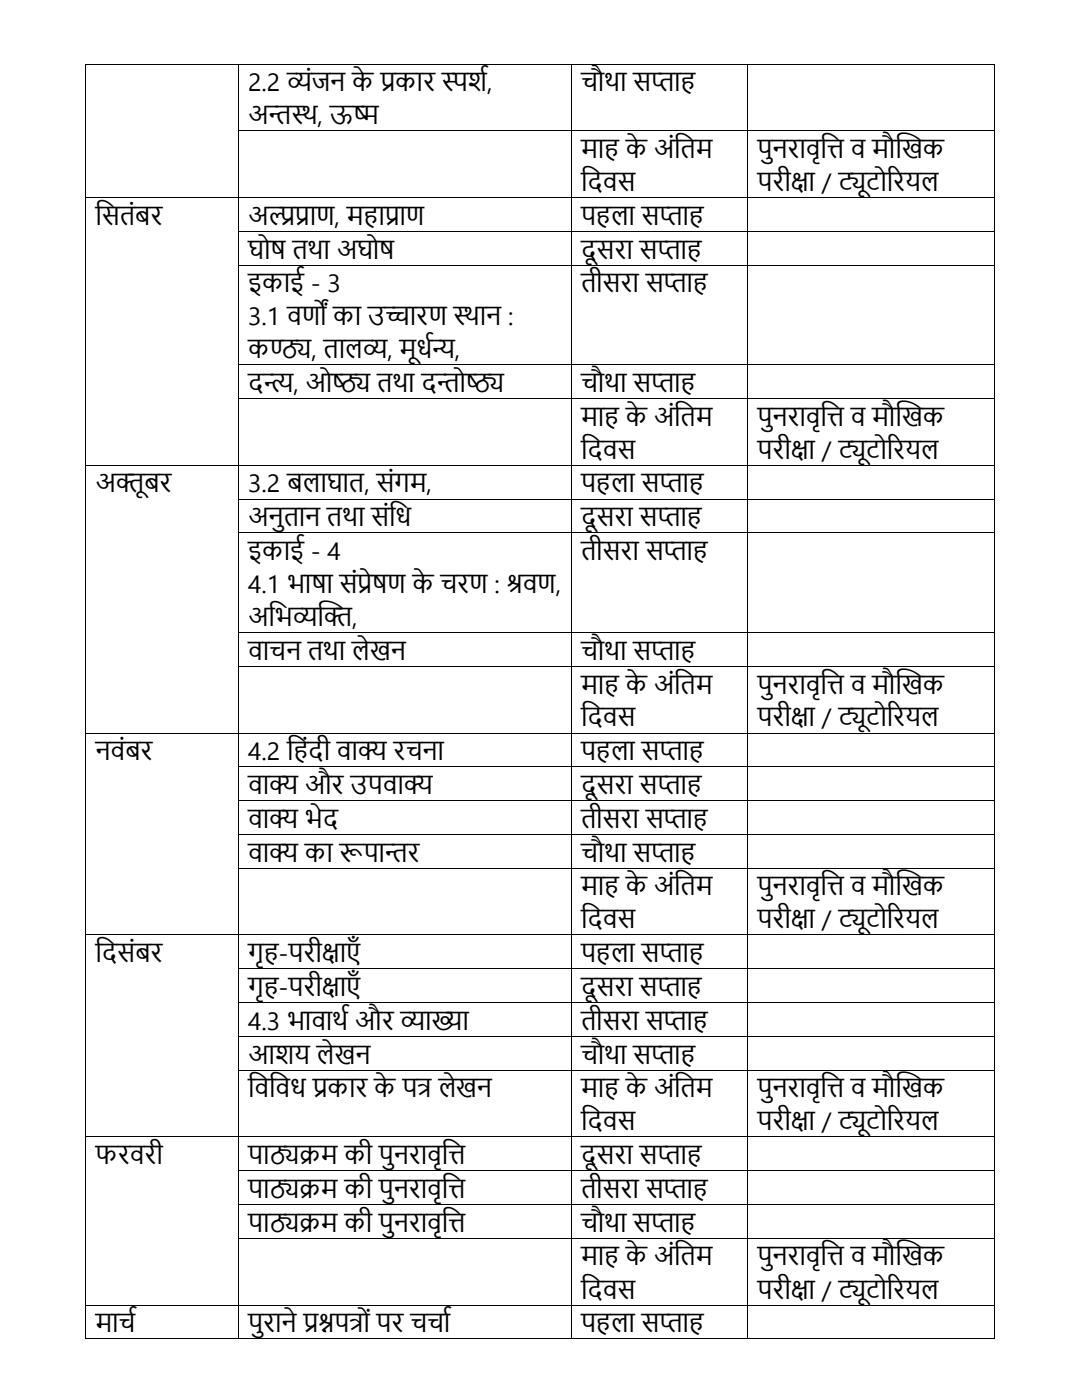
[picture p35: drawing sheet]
<svg xmlns="http://www.w3.org/2000/svg" width="216mm" height="279mm" viewBox="0 0 216 279" stroke-linecap="round" stroke-linejoin="round" font-family="sans-serif">
<defs><g id="words">
<g font-size="5">
<text x="49.5" y="18.2">2.2 व</text>
<text x="57.3" y="18.2">्</text>
<text x="57.3" y="18.2">यंजन केप</text>
<text x="75.9" y="18.2">्</text>
<text x="75.9" y="18.2">रकार स</text>
<text x="88.1" y="18.2">्</text>
<text x="88.1" y="18.2">पिष,</text>
<text x="115.9" y="18.2">चौथा सप</text>
<text x="129.9" y="18.2">्</text>
<text x="129.9" y="18.2">ता</text>
<text x="49.5" y="24.8">अन्थ, ऊष</text>
<text x="53.6" y="24.8">्</text>
<text x="53.6" y="24.8">तस</text>
<text x="70.5" y="24.8">्</text>
<text x="70.5" y="24.8">म</text>
<text x="115.9" y="31.5">मा</text>
<text x="124.9" y="31.5">केअंत</text>
<text x="135.8" y="31.5">िम</text>
<text x="151.2" y="31.5">पु</text>
<text x="154.1" y="31.5">नरावृत</text>
<text x="165" y="31.5">ि व मौख</text>
<text x="179.9" y="31.5">खक</text>
<text x="115.9" y="38.1">त</text>
<text x="117.2" y="38.1">दवस</text>
<text x="151.2" y="38.1">परीक</text>
<text x="157.8" y="38.1">्</text>
<text x="157.8" y="38.1">षा / टिोररयल</text>
<text x="167.3" y="38.1">्</text>
<text x="167.3" y="38.1">यू</text>
<text x="19" y="44.8">त</text>
<text x="20.3" y="44.8">सिंबर</text>
<text x="49.5" y="44.8">अल््</text>
<text x="53.6" y="44.8">्रप</text>
<text x="53.6" y="44.8">प</text>
<text x="53.6" y="44.8">्पराण, म ाप</text>
<text x="76.8" y="44.8">्</text>
<text x="76.8" y="44.8">राण</text>
<text x="115.9" y="44.8">प ला सप</text>
<text x="131.6" y="44.8">्</text>
<text x="131.6" y="44.8">ता</text>
<text x="49.5" y="51.6">घोर</text>
<text x="54" y="51.6">् िथा अघोर</text>
<text x="75.7" y="51.6">्</text>
<text x="115.9" y="51.6">दूसरा सप</text>
<text x="131.2" y="51.6">्</text>
<text x="131.2" y="51.6">ता</text>
<text x="49.5" y="58.3">इकाई - 3</text>
<text x="115.9" y="58.3">िीसरा सप</text>
<text x="132.4" y="58.3">्</text>
<text x="132.4" y="58.3">ता</text>
<text x="49.5" y="64.9">3.1 वणो</text>
<text x="63.9" y="64.9">ं का उच</text>
<text x="76.9" y="64.9">्</text>
<text x="76.9" y="64.9">चारण स</text>
<text x="90.5" y="64.9">्थान :</text>
<text x="49.5" y="71.5">कण्, िालव, मू न,</text>
<text x="53.8" y="71.5">्य</text>
<text x="53.8" y="71.5">ठ</text>
<text x="53.8" y="71.5">्ठ</text>
<text x="72.4" y="71.5">्</text>
<text x="72.4" y="71.5">य</text>
<text x="83.1" y="71.5">धष्</text>
<text x="86.2" y="71.5">य</text>
<text x="49.5" y="78.2">दन, ओष् िथा दन ््</text>
<text x="52.6" y="78.2">्</text>
<text x="52.6" y="78.2">त</text>
<text x="52.6" y="78.2">य</text>
<text x="66.3" y="78.2">्य</text>
<text x="66.3" y="78.2">ठ</text>
<text x="66.3" y="78.2">्ठ</text>
<text x="87.2" y="78.2">् ठय</text>
<text x="87.2" y="78.2">तोष</text>
<text x="92.9" y="78.2">्ठ</text>
<text x="115.9" y="78.2">चौथा सप</text>
<text x="129.9" y="78.2">्</text>
<text x="129.9" y="78.2">ता</text>
<text x="115.9" y="85">मा</text>
<text x="124.9" y="85">केअंत</text>
<text x="135.8" y="85">िम</text>
<text x="151.2" y="85">पु</text>
<text x="154.1" y="85">नरावृत</text>
<text x="165" y="85">ि व मौख</text>
<text x="179.9" y="85">खक</text>
<text x="115.9" y="91.5">त</text>
<text x="117.2" y="91.5">दवस</text>
<text x="151.2" y="91.5">परीक</text>
<text x="157.8" y="91.5">्</text>
<text x="157.8" y="91.5">षा / टिोररयल</text>
<text x="167.3" y="91.5">्</text>
<text x="167.3" y="91.5">यू</text>
<text x="19" y="98.3">अिू</text>
<text x="28.7" y="98.3">बर</text>
<text x="49.5" y="98.3">3.2 बलाघाि, संगम,</text>
<text x="115.9" y="98.3">प ला सप</text>
<text x="131.6" y="98.3">्</text>
<text x="131.6" y="98.3">ता</text>
<text x="49.5" y="105">अनु</text>
<text x="56.6" y="105">िान िथा संत</text>
<text x="78.9" y="105">ध</text>
<text x="115.9" y="105">दूसरा सप</text>
<text x="131.2" y="105">्</text>
<text x="131.2" y="105">ता</text>
<text x="49.5" y="111.8">इकाई - 4</text>
<text x="115.9" y="111.8">िीसरा सप</text>
<text x="132.4" y="111.8">्</text>
<text x="132.4" y="111.8">ता</text>
<text x="49.5" y="118.3">4.1 भार</text>
<text x="62.1" y="118.3">्ा संप्ण केचरण : श</text>
<text x="71.3" y="118.3">्</text>
<text x="71.3" y="118.3">रेर</text>
<text x="101.1" y="118.3">्</text>
<text x="101.1" y="118.3">रवण,</text>
<text x="49.5" y="124.9">अत ् ि,</text>
<text x="54.9" y="124.9">भव</text>
<text x="58.4" y="124.9">यख</text>
<text x="49.5" y="131.7">वाचन िथा लेखन</text>
<text x="115.9" y="131.7">चौथा सप</text>
<text x="129.9" y="131.7">्</text>
<text x="129.9" y="131.7">ता</text>
<text x="115.9" y="138.4">मा</text>
<text x="124.9" y="138.4">केअंत</text>
<text x="135.8" y="138.4">िम</text>
<text x="151.2" y="138.4">पु</text>
<text x="154.1" y="138.4">नरावृत</text>
<text x="165" y="138.4">ि व मौख</text>
<text x="179.9" y="138.4">खक</text>
<text x="115.9" y="145">त</text>
<text x="117.2" y="145">दवस</text>
<text x="151.2" y="145">परीक</text>
<text x="157.8" y="145">्</text>
<text x="157.8" y="145">षा / टिोररयल</text>
<text x="167.3" y="145">्</text>
<text x="167.3" y="145">यू</text>
<text x="19" y="151.7">नवंबर</text>
<text x="49.5" y="151.7">4.2 तंदी वाक</text>
<text x="71.4" y="151.7">्</text>
<text x="71.4" y="151.7">य रचना</text>
<text x="115.9" y="151.7">प ला सप</text>
<text x="131.6" y="151.7">्</text>
<text x="131.6" y="151.7">ता</text>
<text x="49.5" y="158.5">वाक</text>
<text x="53.7" y="158.5">्</text>
<text x="53.7" y="158.5">य और उपवाक</text>
<text x="80.6" y="158.5">्</text>
<text x="80.6" y="158.5">य</text>
<text x="115.9" y="158.5">दूसरा सप</text>
<text x="131.2" y="158.5">्</text>
<text x="131.2" y="158.5">ता</text>
<text x="49.5" y="165.2">वाक</text>
<text x="53.7" y="165.2">्</text>
<text x="53.7" y="165.2">य भेद</text>
<text x="115.9" y="165.2">िीसरा सप</text>
<text x="132.4" y="165.2">्</text>
<text x="132.4" y="165.2">ता</text>
<text x="49.5" y="172">वाक</text>
<text x="53.7" y="172">्</text>
<text x="53.7" y="172">य का र</text>
<text x="67.7" y="172">ूपान</text>
<text x="76.8" y="172">्</text>
<text x="76.8" y="172">तर</text>
<text x="115.9" y="172">चौथा सप</text>
<text x="129.9" y="172">्</text>
<text x="129.9" y="172">ता</text>
<text x="115.9" y="178.7">मा</text>
<text x="124.9" y="178.7">केअंत</text>
<text x="135.8" y="178.7">िम</text>
<text x="151.2" y="178.7">पु</text>
<text x="154.1" y="178.7">नरावृत</text>
<text x="165" y="178.7">ि व मौख</text>
<text x="179.9" y="178.7">खक</text>
<text x="115.9" y="185.3">त</text>
<text x="117.2" y="185.3">दवस</text>
<text x="151.2" y="185.3">परीक</text>
<text x="157.8" y="185.3">्</text>
<text x="157.8" y="185.3">षा / टिोररयल</text>
<text x="167.3" y="185.3">्</text>
<text x="167.3" y="185.3">यू</text>
<text x="19" y="192">त</text>
<text x="20.3" y="192">दसंबर</text>
<text x="49.5" y="192">गृ -परीक</text>
<text x="64.2" y="192">्</text>
<text x="64.2" y="192">षाएाँ</text>
<text x="115.9" y="192">प ला सप</text>
<text x="131.6" y="192">्</text>
<text x="131.6" y="192">ता</text>
<text x="49.5" y="198.8">गृ -परीक</text>
<text x="64.2" y="198.8">्</text>
<text x="64.2" y="198.8">षाएाँ</text>
<text x="115.9" y="198.8">दूसरा सप</text>
<text x="131.2" y="198.8">्</text>
<text x="131.2" y="198.8">ता</text>
<text x="49.5" y="205.5">4.3 भावाथष और व ्</text>
<text x="79.9" y="205.5">् या</text>
<text x="79.9" y="205.5">याख</text>
<text x="115.9" y="205.5">िीसरा सप</text>
<text x="132.4" y="205.5">्</text>
<text x="132.4" y="205.5">ता</text>
<text x="49.5" y="212.3">आिय लेखन</text>
<text x="115.9" y="212.3">चौथा सप</text>
<text x="129.9" y="212.3">्</text>
<text x="129.9" y="212.3">ता</text>
<text x="49.5" y="219">त वध प</text>
<text x="50.8" y="219">वत</text>
<text x="62.4" y="219">्</text>
<text x="62.4" y="219">रकार केपत</text>
<text x="83.3" y="219">्</text>
<text x="83.3" y="219">र लेखन</text>
<text x="115.9" y="219">मा</text>
<text x="124.9" y="219">केअंत</text>
<text x="135.8" y="219">िम</text>
<text x="151.2" y="219">पु</text>
<text x="154.1" y="219">नरावृत</text>
<text x="165" y="219">ि व मौख</text>
<text x="179.9" y="219">खक</text>
<text x="115.9" y="225.6">त</text>
<text x="117.2" y="225.6">दवस</text>
<text x="151.2" y="225.6">परीक</text>
<text x="157.8" y="225.6">्</text>
<text x="157.8" y="225.6">षा / टिोररयल</text>
<text x="167.3" y="225.6">्</text>
<text x="167.3" y="225.6">यू</text>
<text x="19" y="232.3">फरवरी</text>
<text x="49.5" y="232.3">पाठ</text>
<text x="53.8" y="232.3">्</text>
<text x="53.8" y="232.3">यिम की पु</text>
<text x="78.6" y="232.3">नरावृत</text>
<text x="89.4" y="232.3">ि</text>
<text x="115.9" y="232.3">दूसरा सप</text>
<text x="131.2" y="232.3">्</text>
<text x="131.2" y="232.3">ता</text>
<text x="49.5" y="239.1">पाठ</text>
<text x="53.8" y="239.1">्</text>
<text x="53.8" y="239.1">यिम की पु</text>
<text x="78.6" y="239.1">नरावृत</text>
<text x="89.4" y="239.1">ि</text>
<text x="115.9" y="239.1">िीसरा सप</text>
<text x="132.4" y="239.1">्</text>
<text x="132.4" y="239.1">ता</text>
<text x="49.5" y="245.8">पाठ</text>
<text x="53.8" y="245.8">्</text>
<text x="53.8" y="245.8">यिम की पु</text>
<text x="78.6" y="245.8">नरावृत</text>
<text x="89.4" y="245.8">ि</text>
<text x="115.9" y="245.8">चौथा सप</text>
<text x="129.9" y="245.8">्</text>
<text x="129.9" y="245.8">ता</text>
<text x="115.9" y="252.6">मा</text>
<text x="124.9" y="252.6">केअंत</text>
<text x="135.8" y="252.6">िम</text>
<text x="151.2" y="252.6">पु</text>
<text x="154.1" y="252.6">नरावृत</text>
<text x="165" y="252.6">ि व मौख</text>
<text x="179.9" y="252.6">खक</text>
<text x="115.9" y="259.2">त</text>
<text x="117.2" y="259.2">दवस</text>
<text x="151.2" y="259.2">परीक</text>
<text x="157.8" y="259.2">्</text>
<text x="157.8" y="259.2">षा / टिोररयल</text>
<text x="167.3" y="259.2">्</text>
<text x="167.3" y="259.2">यू</text>
<text x="19" y="265.9">माचष</text>
<text x="49.5" y="265.9">पु</text>
<text x="52.5" y="265.9">राने प् ्</text>
<text x="60.5" y="265.9">्नपत</text>
<text x="60.5" y="265.9">रश रों पर चचाष</text>
<text x="115.9" y="265.9">प ला सप</text>
<text x="131.6" y="265.9">्</text>
<text x="131.6" y="265.9">ता</text>
</g>
</g></defs>
<g fill="#000">
<path d="M17.1 12.7h.1v.2h-.1z" fill-rule="evenodd"/>
<path d="M17.1 12.7h.1v.2h-.1z" fill-rule="evenodd"/>
<path d="M47.5 12.7h.2v.2h-.2z" fill-rule="evenodd"/>
<path d="M113.9 12.7h.2v.2h-.2z" fill-rule="evenodd"/>
<path d="M149.2 12.7h.1v.2h-.1z" fill-rule="evenodd"/>
<path d="M198.4 12.7h.2v.2h-.2z" fill-rule="evenodd"/>
<path d="M198.4 12.7h.2v.2h-.2z" fill-rule="evenodd"/>
<path d="M17.1 26h.1v.2h-.1z" fill-rule="evenodd"/>
<path d="M17.1 39.3h.1v.2h-.1z" fill-rule="evenodd"/>
<path d="M47.5 26h.2v.2h-.2z" fill-rule="evenodd"/>
<path d="M47.5 39.3h.2v.2h-.2z" fill-rule="evenodd"/>
<path d="M113.9 26h.2v.2h-.2z" fill-rule="evenodd"/>
<path d="M113.9 39.3h.2v.2h-.2z" fill-rule="evenodd"/>
<path d="M149.2 26h.1v.2h-.1z" fill-rule="evenodd"/>
<path d="M149.2 39.3h.1v.2h-.1z" fill-rule="evenodd"/>
<path d="M198.4 26h.2v.2h-.2z" fill-rule="evenodd"/>
<path d="M198.4 39.3h.2v.2h-.2z" fill-rule="evenodd"/>
<path d="M17.1 46.1h.1v.1h-.1z" fill-rule="evenodd"/>
<path d="M17.1 52.8h.1v.2h-.1z" fill-rule="evenodd"/>
<path d="M47.5 46.1h.2v.1h-.2z" fill-rule="evenodd"/>
<path d="M47.5 52.8h.2v.2h-.2z" fill-rule="evenodd"/>
<path d="M113.9 46.1h.2v.1h-.2z" fill-rule="evenodd"/>
<path d="M113.9 52.8h.2v.2h-.2z" fill-rule="evenodd"/>
<path d="M149.2 46.1h.1v.1h-.1z" fill-rule="evenodd"/>
<path d="M149.2 52.8h.1v.2h-.1z" fill-rule="evenodd"/>
<path d="M198.4 46.1h.2v.1h-.2z" fill-rule="evenodd"/>
<path d="M198.4 52.8h.2v.2h-.2z" fill-rule="evenodd"/>
<path d="M17.1 72.7h.1v.2h-.1z" fill-rule="evenodd"/>
<path d="M17.1 79.5h.1v.1h-.1z" fill-rule="evenodd"/>
<path d="M47.5 72.7h.2v.2h-.2z" fill-rule="evenodd"/>
<path d="M47.5 79.5h.2v.1h-.2z" fill-rule="evenodd"/>
<path d="M113.9 72.7h.2v.2h-.2z" fill-rule="evenodd"/>
<path d="M113.9 79.5h.2v.1h-.2z" fill-rule="evenodd"/>
<path d="M149.2 72.7h.1v.2h-.1z" fill-rule="evenodd"/>
<path d="M149.2 79.5h.1v.1h-.1z" fill-rule="evenodd"/>
<path d="M198.4 72.7h.2v.2h-.2z" fill-rule="evenodd"/>
<path d="M198.4 79.5h.2v.1h-.2z" fill-rule="evenodd"/>
<path d="M17.1 92.8h.1v.1h-.1z" fill-rule="evenodd"/>
<path d="M17.1 99.5h.1v.2h-.1z" fill-rule="evenodd"/>
<path d="M47.5 92.8h.2v.1h-.2z" fill-rule="evenodd"/>
<path d="M47.5 99.5h.2v.2h-.2z" fill-rule="evenodd"/>
<path d="M113.9 92.8h.2v.1h-.2z" fill-rule="evenodd"/>
<path d="M113.9 99.5h.2v.2h-.2z" fill-rule="evenodd"/>
<path d="M149.2 92.8h.1v.1h-.1z" fill-rule="evenodd"/>
<path d="M149.2 99.5h.1v.2h-.1z" fill-rule="evenodd"/>
<path d="M198.4 92.8h.2v.1h-.2z" fill-rule="evenodd"/>
<path d="M198.4 99.5h.2v.2h-.2z" fill-rule="evenodd"/>
<path d="M17.1 106.3h.1v.1h-.1z" fill-rule="evenodd"/>
<path d="M47.5 106.3h.2v.1h-.2z" fill-rule="evenodd"/>
<path d="M113.9 106.3h.2v.1h-.2z" fill-rule="evenodd"/>
<path d="M149.2 106.3h.1v.1h-.1z" fill-rule="evenodd"/>
<path d="M198.4 106.3h.2v.1h-.2z" fill-rule="evenodd"/>
<path d="M17.1 126.2h.1v.1h-.1z" fill-rule="evenodd"/>
<path d="M17.1 132.9h.1v.2h-.1z" fill-rule="evenodd"/>
<path d="M47.5 126.2h.2v.1h-.2z" fill-rule="evenodd"/>
<path d="M47.5 132.9h.2v.2h-.2z" fill-rule="evenodd"/>
<path d="M113.9 126.2h.2v.1h-.2z" fill-rule="evenodd"/>
<path d="M113.9 132.9h.2v.2h-.2z" fill-rule="evenodd"/>
<path d="M149.2 126.2h.1v.1h-.1z" fill-rule="evenodd"/>
<path d="M149.2 132.9h.1v.2h-.1z" fill-rule="evenodd"/>
<path d="M198.4 126.2h.2v.1h-.2z" fill-rule="evenodd"/>
<path d="M198.4 132.9h.2v.2h-.2z" fill-rule="evenodd"/>
<path d="M17.1 146.2h.1v.2h-.1z" fill-rule="evenodd"/>
<path d="M17.1 153h.1v.1h-.1z" fill-rule="evenodd"/>
<path d="M17.1 159.7h.1v.2h-.1z" fill-rule="evenodd"/>
<path d="M47.5 146.2h.2v.2h-.2z" fill-rule="evenodd"/>
<path d="M47.5 153h.2v.1h-.2z" fill-rule="evenodd"/>
<path d="M47.5 159.7h.2v.2h-.2z" fill-rule="evenodd"/>
<path d="M113.9 146.2h.2v.2h-.2z" fill-rule="evenodd"/>
<path d="M113.9 153h.2v.1h-.2z" fill-rule="evenodd"/>
<path d="M113.9 159.7h.2v.2h-.2z" fill-rule="evenodd"/>
<path d="M149.2 146.2h.1v.2h-.1z" fill-rule="evenodd"/>
<path d="M149.2 153h.1v.1h-.1z" fill-rule="evenodd"/>
<path d="M149.2 159.7h.1v.2h-.1z" fill-rule="evenodd"/>
<path d="M198.4 146.2h.2v.2h-.2z" fill-rule="evenodd"/>
<path d="M198.4 153h.2v.1h-.2z" fill-rule="evenodd"/>
<path d="M198.4 159.7h.2v.2h-.2z" fill-rule="evenodd"/>
<path d="M17.1 166.5h.1v.1h-.1z" fill-rule="evenodd"/>
<path d="M17.1 173.2h.1v.2h-.1z" fill-rule="evenodd"/>
<path d="M47.5 166.5h.2v.1h-.2z" fill-rule="evenodd"/>
<path d="M47.5 173.2h.2v.2h-.2z" fill-rule="evenodd"/>
<path d="M113.9 166.5h.2v.1h-.2z" fill-rule="evenodd"/>
<path d="M113.9 173.2h.2v.2h-.2z" fill-rule="evenodd"/>
<path d="M149.2 166.5h.1v.1h-.1z" fill-rule="evenodd"/>
<path d="M149.2 173.2h.1v.2h-.1z" fill-rule="evenodd"/>
<path d="M198.4 166.5h.2v.1h-.2z" fill-rule="evenodd"/>
<path d="M198.4 173.2h.2v.2h-.2z" fill-rule="evenodd"/>
<path d="M17.1 186.5h.1v.2h-.1z" fill-rule="evenodd"/>
<path d="M17.1 193.3h.1v.1h-.1z" fill-rule="evenodd"/>
<path d="M47.5 186.5h.2v.2h-.2z" fill-rule="evenodd"/>
<path d="M47.5 193.3h.2v.1h-.2z" fill-rule="evenodd"/>
<path d="M113.9 186.5h.2v.2h-.2z" fill-rule="evenodd"/>
<path d="M113.9 193.3h.2v.1h-.2z" fill-rule="evenodd"/>
<path d="M149.2 186.5h.1v.2h-.1z" fill-rule="evenodd"/>
<path d="M149.2 193.3h.1v.1h-.1z" fill-rule="evenodd"/>
<path d="M198.4 186.5h.2v.2h-.2z" fill-rule="evenodd"/>
<path d="M198.4 193.3h.2v.1h-.2z" fill-rule="evenodd"/>
<path d="M17.1 200h.1v.2h-.1z" fill-rule="evenodd"/>
<path d="M17.1 206.7h.1v.2h-.1z" fill-rule="evenodd"/>
<path d="M17.1 213.5h.1v.2h-.1z" fill-rule="evenodd"/>
<path d="M47.5 200h.2v.2h-.2z" fill-rule="evenodd"/>
<path d="M47.5 206.7h.2v.2h-.2z" fill-rule="evenodd"/>
<path d="M47.5 213.5h.2v.2h-.2z" fill-rule="evenodd"/>
<path d="M113.9 200h.2v.2h-.2z" fill-rule="evenodd"/>
<path d="M113.9 206.7h.2v.2h-.2z" fill-rule="evenodd"/>
<path d="M113.9 213.5h.2v.2h-.2z" fill-rule="evenodd"/>
<path d="M149.2 200h.1v.2h-.1z" fill-rule="evenodd"/>
<path d="M149.2 206.7h.1v.2h-.1z" fill-rule="evenodd"/>
<path d="M149.2 213.5h.1v.2h-.1z" fill-rule="evenodd"/>
<path d="M198.4 200h.2v.2h-.2z" fill-rule="evenodd"/>
<path d="M198.4 206.7h.2v.2h-.2z" fill-rule="evenodd"/>
<path d="M198.4 213.5h.2v.2h-.2z" fill-rule="evenodd"/>
<path d="M17.1 226.8h.1v.2h-.1z" fill-rule="evenodd"/>
<path d="M17.1 233.6h.1v.2h-.1z" fill-rule="evenodd"/>
<path d="M47.5 226.8h.2v.2h-.2z" fill-rule="evenodd"/>
<path d="M47.5 233.6h.2v.2h-.2z" fill-rule="evenodd"/>
<path d="M113.9 226.8h.2v.2h-.2z" fill-rule="evenodd"/>
<path d="M113.9 233.6h.2v.2h-.2z" fill-rule="evenodd"/>
<path d="M149.2 226.8h.1v.2h-.1z" fill-rule="evenodd"/>
<path d="M149.2 233.6h.1v.2h-.1z" fill-rule="evenodd"/>
<path d="M198.4 226.8h.2v.2h-.2z" fill-rule="evenodd"/>
<path d="M198.4 233.6h.2v.2h-.2z" fill-rule="evenodd"/>
<path d="M17.1 240.3h.1v.2h-.1z" fill-rule="evenodd"/>
<path d="M17.1 247h.1v.2h-.1z" fill-rule="evenodd"/>
<path d="M47.5 240.3h.2v.2h-.2z" fill-rule="evenodd"/>
<path d="M47.5 247h.2v.2h-.2z" fill-rule="evenodd"/>
<path d="M113.9 240.3h.2v.2h-.2z" fill-rule="evenodd"/>
<path d="M113.9 247h.2v.2h-.2z" fill-rule="evenodd"/>
<path d="M149.2 240.3h.1v.2h-.1z" fill-rule="evenodd"/>
<path d="M149.2 247h.1v.2h-.1z" fill-rule="evenodd"/>
<path d="M198.4 240.3h.2v.2h-.2z" fill-rule="evenodd"/>
<path d="M198.4 247h.2v.2h-.2z" fill-rule="evenodd"/>
<path d="M17.1 260.4h.1v.2h-.1z" fill-rule="evenodd"/>
<path d="M17.1 267.1h.1v.2h-.1z" fill-rule="evenodd"/>
<path d="M17.1 267.1h.1v.2h-.1z" fill-rule="evenodd"/>
<path d="M47.5 260.4h.2v.2h-.2z" fill-rule="evenodd"/>
<path d="M47.5 267.1h.2v.2h-.2z" fill-rule="evenodd"/>
<path d="M113.9 260.4h.2v.2h-.2z" fill-rule="evenodd"/>
<path d="M113.9 267.1h.2v.2h-.2z" fill-rule="evenodd"/>
<path d="M149.2 260.4h.1v.2h-.1z" fill-rule="evenodd"/>
<path d="M149.2 267.1h.1v.2h-.1z" fill-rule="evenodd"/>
<path d="M198.4 260.4h.2v.2h-.2z" fill-rule="evenodd"/>
<path d="M198.4 267.1h.2v.2h-.2z" fill-rule="evenodd"/>
<path d="M198.4 267.1h.2v.2h-.2z" fill-rule="evenodd"/>
</g>
<g fill="none" stroke="#000" stroke-width=".2">
<path d="M17.1 12.9v13.1M17.2 12.8h30.3M47.6 12.9v13.1M47.7 12.8h66.2M114 12.9v13.1M114.1 12.8h35.1M149.2 12.9v13.1M149.3 12.8h49.1M198.5 12.9v13.1M17.1 26.2v13.1M17.1 39.5v6.6M17.2 39.4h30.3"/>
<path d="M47.6 26.2v13.1M47.6 39.5v6.6M47.7 26.1h66.2M47.7 39.4h66.2M114 26.2v13.1M114 39.5v6.6M114.1 26.1h35.1M114.1 39.4h35.1M149.2 26.2v13.1M149.2 39.5v6.6M149.3 26.1h49.1M149.3 39.4h49.1"/>
<path d="M198.5 26.2v13.1M198.5 39.5v6.6M17.1 46.2v6.6M17.1 53v19.7M47.6 46.2v6.6M47.6 53v19.7M47.7 46.2h66.2M47.7 52.9h66.2M114 46.2v6.6M114 53v19.7M114.1 46.2h35.1M114.1 52.9h35.1"/>
<path d="M149.2 46.2v6.6M149.2 53v19.7M149.3 46.2h49.1M149.3 52.9h49.1M198.5 46.2v6.6M198.5 53v19.7M17.1 72.9v6.6M17.1 79.6v13.2M47.6 72.9v6.6M47.6 79.6v13.2M47.7 72.8h66.2M47.7 79.6h66.2"/>
<path d="M114 72.9v6.6M114 79.6v13.2M114.1 72.8h35.1M114.1 79.6h35.1M149.2 72.9v6.6M149.2 79.6v13.2M149.3 72.8h49.1M149.3 79.6h49.1M198.5 72.9v6.6M198.5 79.6v13.2M17.1 92.9v6.6M17.1 99.7v6.6"/>
<path d="M17.2 92.9h30.3M47.6 92.9v6.6M47.6 99.7v6.6M47.7 92.9h66.2M47.7 99.6h66.2M114 92.9v6.6M114 99.7v6.6M114.1 92.9h35.1M114.1 99.6h35.1M149.2 92.9v6.6M149.2 99.7v6.6M149.3 92.9h49.1"/>
<path d="M149.3 99.6h49.1M198.5 92.9v6.6M198.5 99.7v6.6M17.1 106.4v19.8M47.6 106.4v19.8M47.7 106.4h66.2M114 106.4v19.8M114.1 106.4h35.1M149.2 106.4v19.8M149.3 106.4h49.1M198.5 106.4v19.8M17.1 126.3v6.6"/>
<path d="M17.1 133.1v13.1M47.6 126.3v6.6M47.6 133.1v13.1M47.7 126.3h66.2M47.7 133h66.2M114 126.3v6.6M114 133.1v13.1M114.1 126.3h35.1M114.1 133h35.1M149.2 126.3v6.6M149.2 133.1v13.1M149.3 126.3h49.1"/>
<path d="M149.3 133h49.1M198.5 126.3v6.6M198.5 133.1v13.1M17.1 146.4v6.6M17.1 153.1v6.6M17.1 159.9v6.6M17.2 146.3h30.3M47.6 146.4v6.6M47.6 153.1v6.6M47.6 159.9v6.6M47.7 146.3h66.2M47.7 153.1h66.2"/>
<path d="M47.7 159.8h66.2M114 146.4v6.6M114 153.1v6.6M114 159.9v6.6M114.1 146.3h35.1M114.1 153.1h35.1M114.1 159.8h35.1M149.2 146.4v6.6M149.2 153.1v6.6M149.2 159.9v6.6M149.3 146.3h49.1M149.3 153.1h49.1"/>
<path d="M149.3 159.8h49.1M198.5 146.4v6.6M198.5 153.1v6.6M198.5 159.9v6.6M17.1 166.6v6.6M17.1 173.4v13.1M47.6 166.6v6.6M47.6 173.4v13.1M47.7 166.6h66.2M47.7 173.3h66.2M114 166.6v6.6M114 173.4v13.1"/>
<path d="M114.1 166.6h35.1M114.1 173.3h35.1M149.2 166.6v6.6M149.2 173.4v13.1M149.3 166.6h49.1M149.3 173.3h49.1M198.5 166.6v6.6M198.5 173.4v13.1M17.1 186.7v6.6M17.1 193.4v6.6M17.2 186.6h30.3M47.6 186.7v6.6"/>
<path d="M47.6 193.4v6.6M47.7 186.6h66.2M47.7 193.4h66.2M114 186.7v6.6M114 193.4v6.6M114.1 186.6h35.1M114.1 193.4h35.1M149.2 186.7v6.6M149.2 193.4v6.6M149.3 186.6h49.1M149.3 193.4h49.1M198.5 186.7v6.6"/>
<path d="M198.5 193.4v6.6M17.1 200.2v6.5M17.1 206.9v6.6M17.1 213.7v13.1M47.6 200.2v6.5M47.6 206.9v6.6M47.6 213.7v13.1M47.7 200.1h66.2M47.7 206.8h66.2M47.7 213.6h66.2M114 200.2v6.5M114 206.9v6.6"/>
<path d="M114 213.7v13.1M114.1 200.1h35.1M114.1 206.8h35.1M114.1 213.6h35.1M149.2 200.2v6.5M149.2 206.9v6.6M149.2 213.7v13.1M149.3 200.1h49.1M149.3 206.8h49.1M149.3 213.6h49.1M198.5 200.2v6.5M198.5 206.9v6.6"/>
<path d="M198.5 213.7v13.1M17.1 227v6.6M17.1 233.8v6.5M17.2 226.9h30.3M47.6 227v6.6M47.6 233.8v6.5M47.7 226.9h66.2M47.7 233.7h66.2M114 227v6.6M114 233.8v6.5M114.1 226.9h35.1M114.1 233.7h35.1"/>
<path d="M149.2 227v6.6M149.2 233.8v6.5M149.3 226.9h49.1M149.3 233.7h49.1M198.5 227v6.6M198.5 233.8v6.5M17.1 240.5v6.5M17.1 247.2v13.2M47.6 240.5v6.5M47.6 247.2v13.2M47.7 240.4h66.2M47.7 247.1h66.2"/>
<path d="M114 240.5v6.5M114 247.2v13.2M114.1 240.4h35.1M114.1 247.1h35.1M149.2 240.5v6.5M149.2 247.2v13.2M149.3 240.4h49.1M149.3 247.1h49.1M198.5 240.5v6.5M198.5 247.2v13.2M17.1 260.6v6.5M17.2 260.5h30.3"/>
<path d="M17.2 267.2h30.3M47.6 260.6v6.5M47.7 260.5h66.2M47.7 267.2h66.2M114 260.6v6.5M114.1 260.5h35.1M114.1 267.2h35.1M149.2 260.6v6.5M149.3 260.5h49.1M149.3 267.2h49.1M198.5 260.6v6.5"/>
</g>
<use href="#words"/>
</svg>
